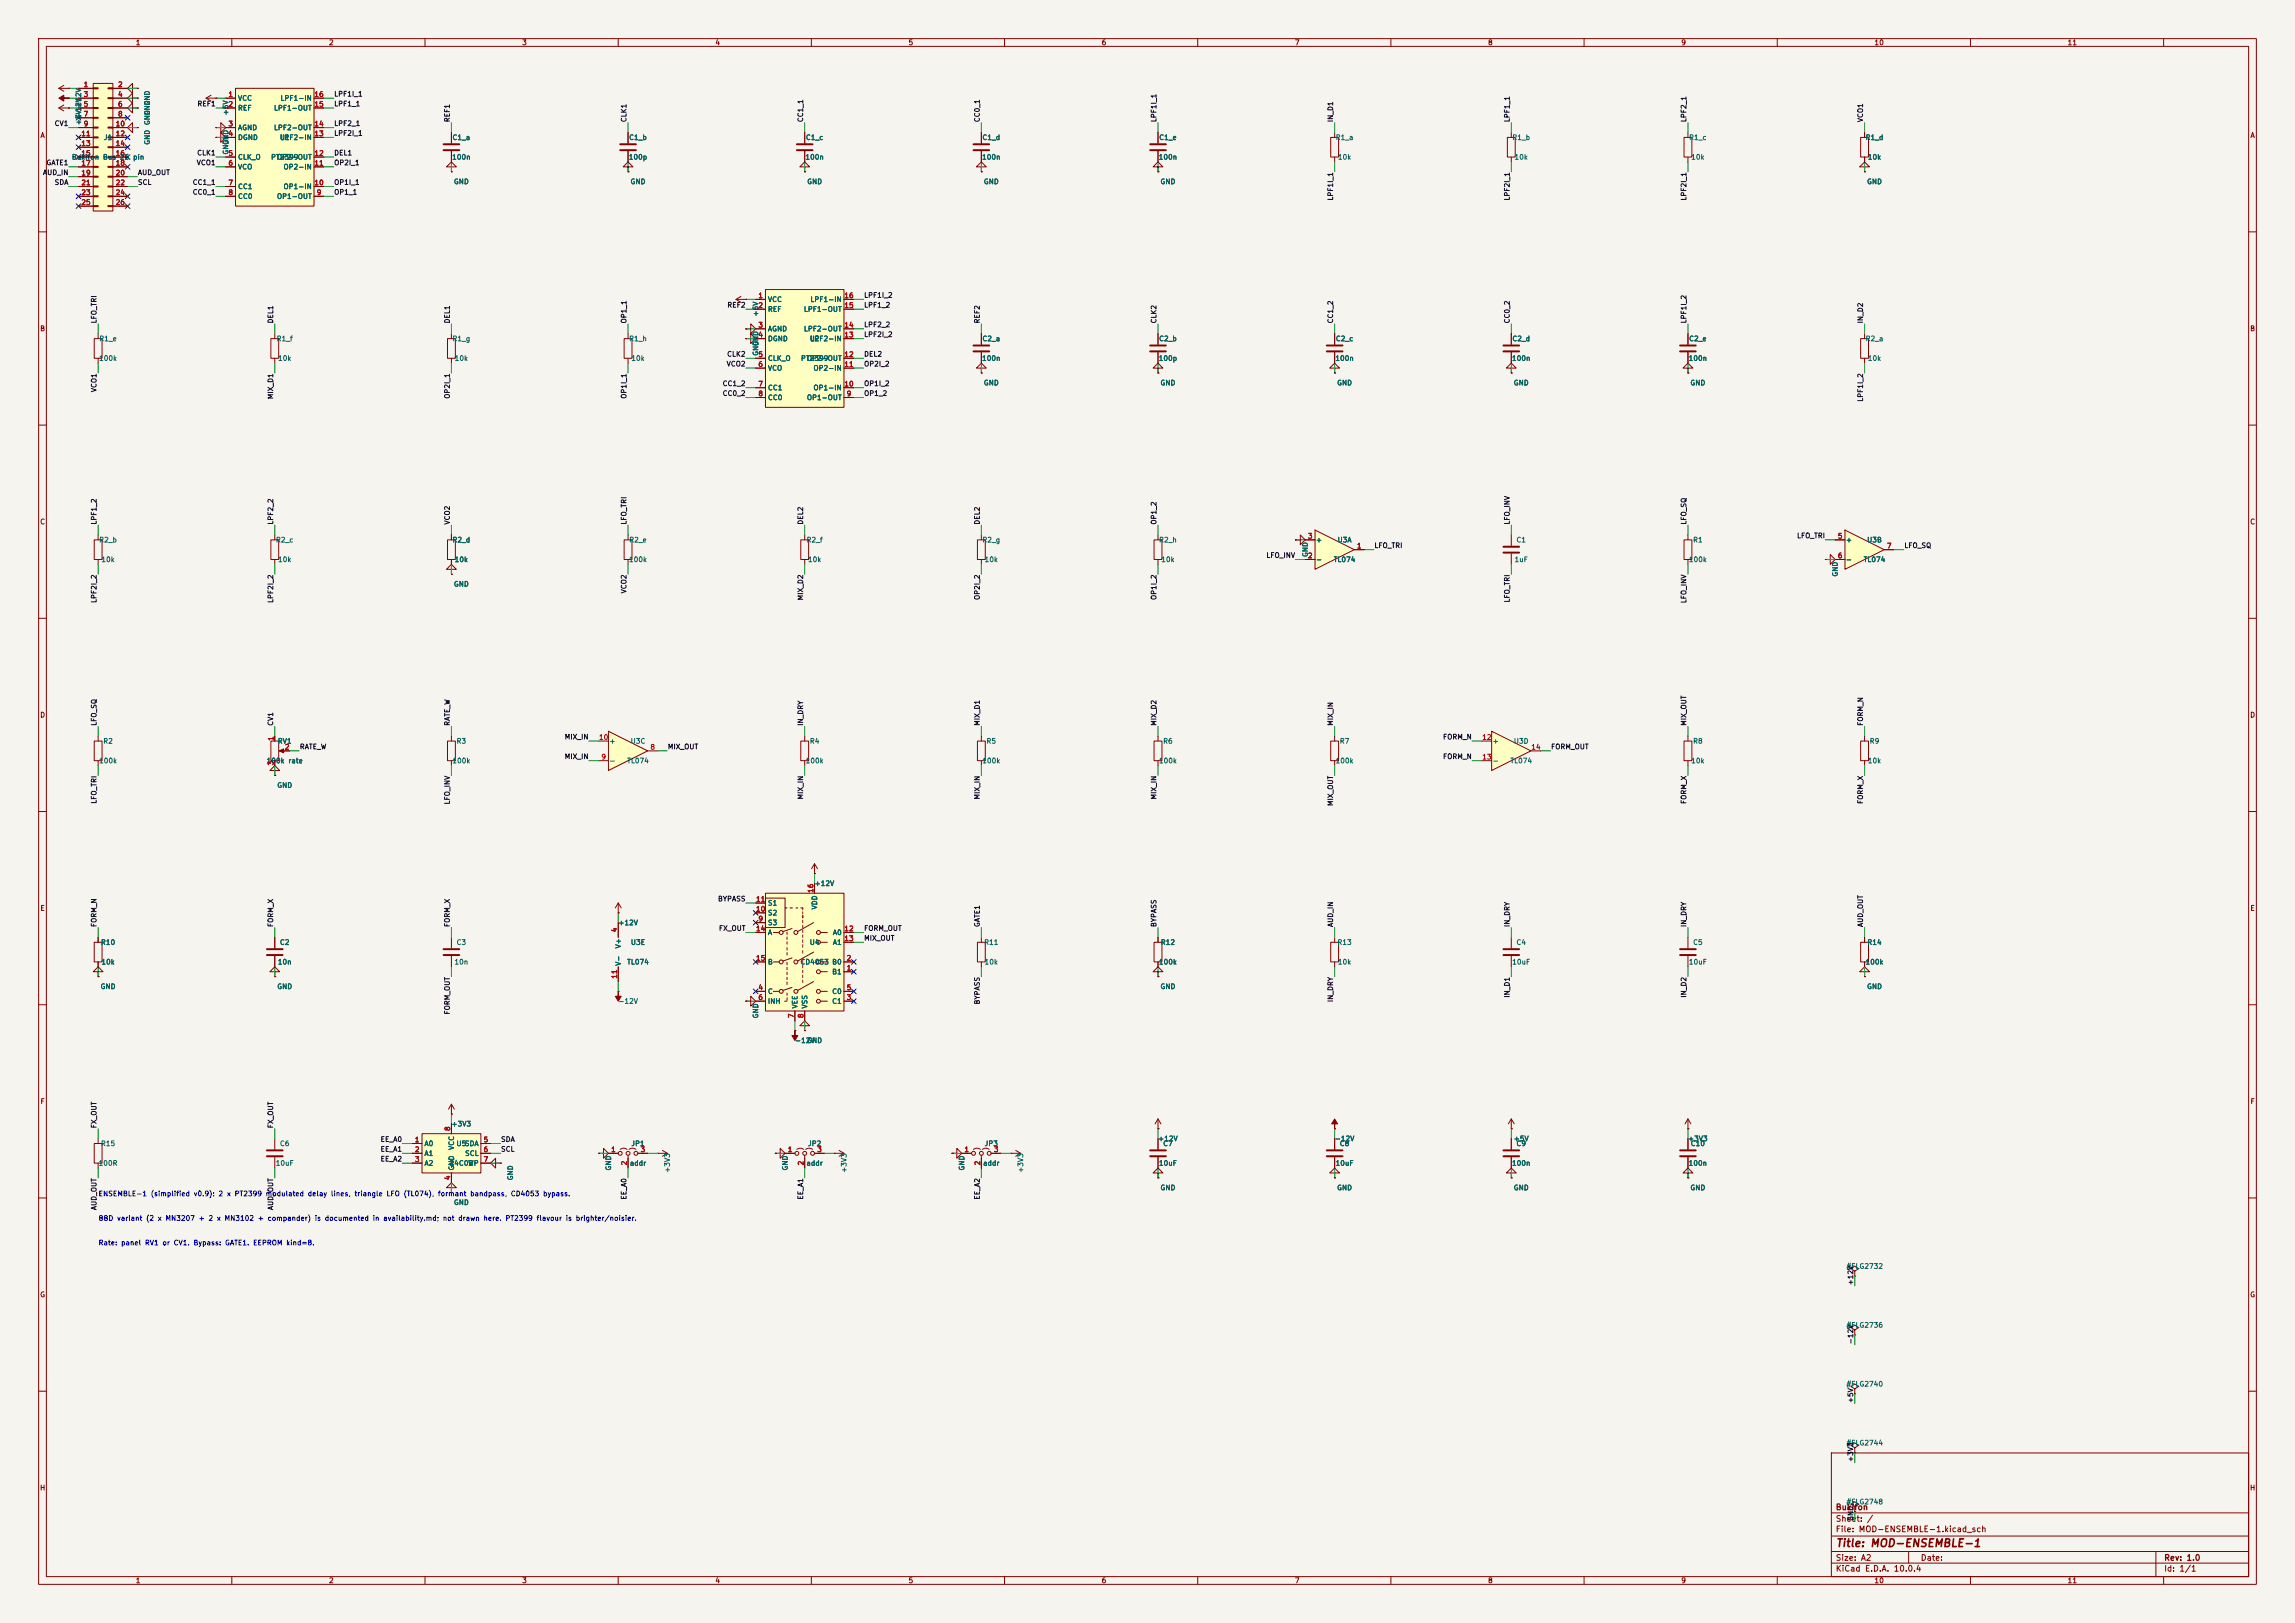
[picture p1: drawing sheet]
<svg xmlns="http://www.w3.org/2000/svg" width="594mm" height="420mm" viewBox="0 0 594 420" stroke-linecap="round" stroke-linejoin="round" font-family="sans-serif">
<defs><g id="words">
<text font-size="2" fill="#840000" x="475" y="400.8">Title: MOD-ENSEMBLE-1</text>
<g font-size="1.5" fill="#840000">
<text x="475" y="394.1">Sheet: /</text>
<text x="475" y="391.1">Bukifon</text>
<text x="475" y="396.8">File: MOD-ENSEMBLE-1.kicad_sch</text>
<text x="475" y="407">KiCad E.D.A. 10.0.4</text>
<text x="475" y="404.2">Size: A2</text>
<text x="497" y="404.2">Date:</text>
<text x="560" y="404.2">Rev: 1.0</text>
<text x="560" y="407">Id: 1/1</text>
</g>
<g font-size="1.3" fill="#840000">
<text x="35" y="12">1</text>
<text x="85" y="12">2</text>
<text x="135" y="12">3</text>
<text x="185" y="12">4</text>
<text x="235" y="12">5</text>
<text x="285" y="12">6</text>
<text x="335" y="12">7</text>
<text x="385" y="12">8</text>
<text x="435" y="12">9</text>
<text x="485" y="12">10</text>
<text x="535" y="12">11</text>
<text x="10.3" y="36">A</text>
<text x="582.3" y="36">A</text>
<text x="10.3" y="86">B</text>
<text x="582.3" y="86">B</text>
<text x="10.3" y="136">C</text>
<text x="582.3" y="136">C</text>
<text x="10.3" y="186">D</text>
<text x="582.3" y="186">D</text>
<text x="10.3" y="236">E</text>
<text x="582.3" y="236">E</text>
<text x="10.3" y="286">F</text>
<text x="582.3" y="286">F</text>
<text x="10.3" y="336">G</text>
<text x="582.3" y="336">G</text>
<text x="10.2" y="386">H</text>
<text x="582.2" y="386">H</text>
<text x="35" y="410">1</text>
<text x="85" y="410">2</text>
<text x="135" y="410">3</text>
<text x="185" y="410">4</text>
<text x="235" y="410">5</text>
<text x="285" y="410">6</text>
<text x="335" y="410">7</text>
<text x="385" y="410">8</text>
<text x="435" y="410">9</text>
<text x="485" y="410">10</text>
<text x="535" y="410">11</text>
</g>
<g font-size="1.3" fill="#a90000">
<text x="21.5" y="22.8">1</text>
<text x="30.4" y="22.8">2</text>
<text x="21.5" y="25.4">3</text>
<text x="21.5" y="27.9">5</text>
<text x="30.4" y="25.4">4</text>
<text x="30.4" y="27.9">6</text>
<text x="59" y="25.4">1</text>
<text x="59" y="27.9">2</text>
<text x="81.2" y="27.9">15</text>
<text x="81.2" y="25.4">16</text>
<text x="20.9" y="35.5">11</text>
<text x="21.5" y="30.5">7</text>
<text x="21.5" y="33">9</text>
<text x="29.8" y="33">10</text>
<text x="29.8" y="35.5">12</text>
<text x="30.4" y="30.5">8</text>
<text x="59" y="33">3</text>
<text x="59" y="35.5">4</text>
<text x="81.2" y="35.5">13</text>
<text x="81.2" y="33">14</text>
<text x="20.9" y="38.1">13</text>
<text x="20.9" y="40.6">15</text>
<text x="29.8" y="38.1">14</text>
<text x="29.8" y="40.6">16</text>
<text x="59" y="40.6">5</text>
<text x="81.2" y="40.6">12</text>
<text x="20.9" y="43.2">17</text>
<text x="20.9" y="45.7">19</text>
<text x="29.8" y="43.2">18</text>
<text x="29.8" y="45.7">20</text>
<text x="59" y="43.2">6</text>
<text x="81.2" y="43.2">11</text>
<text x="20.9" y="48.2">21</text>
<text x="20.9" y="50.8">23</text>
<text x="20.9" y="53.3">25</text>
<text x="29.8" y="48.2">22</text>
<text x="29.8" y="50.8">24</text>
<text x="29.8" y="53.3">26</text>
<text x="59" y="48.2">7</text>
<text x="59" y="50.8">8</text>
<text x="81.2" y="48.2">10</text>
<text x="81.8" y="50.8">9</text>
<text x="196.1" y="77.4">1</text>
<text x="218.4" y="77.4">16</text>
<text x="196.1" y="80">2</text>
<text x="218.4" y="80">15</text>
<text x="196.1" y="85.1">3</text>
<text x="196.1" y="87.6">4</text>
<text x="218.4" y="87.6">13</text>
<text x="218.4" y="85.1">14</text>
<text x="196.1" y="92.7">5</text>
<text x="196.1" y="95.2">6</text>
<text x="218.4" y="95.2">11</text>
<text x="218.4" y="92.7">12</text>
<text x="196.1" y="100.3">7</text>
<text x="218.4" y="100.3">10</text>
<text x="196.1" y="102.8">8</text>
<text x="219" y="102.8">9</text>
<text x="338.4" y="139.7">3</text>
<text x="351.1" y="142.2">1</text>
<text x="475.5" y="139.7">5</text>
<text x="488.2" y="142.2">7</text>
<text x="338.4" y="144.8">2</text>
<text x="475.5" y="144.8">6</text>
<text x="71.1" y="191.8" transform="rotate(-90 71.1 191.8)">1</text>
<text x="154.9" y="191.7">10</text>
<text x="383.5" y="191.7">12</text>
<text x="73.6" y="194.3">2</text>
<text x="155.5" y="196.8">9</text>
<text x="168.2" y="194.3">8</text>
<text x="383.5" y="196.8">13</text>
<text x="396.2" y="194.3">14</text>
<text x="71.1" y="198.2" transform="rotate(-90 71.1 198.2)">3</text>
<text x="195.5" y="233.7">11</text>
<text x="210.8" y="231.2" transform="rotate(-90 210.8 231.2)">16</text>
<text x="195.5" y="236.2">10</text>
<text x="196.1" y="238.7">9</text>
<text x="160" y="241.4" transform="rotate(-90 160 241.4)">4</text>
<text x="195.5" y="241.3">14</text>
<text x="218.4" y="241.3">12</text>
<text x="218.4" y="243.8">13</text>
<text x="195.5" y="248.9">15</text>
<text x="219" y="251.4">1</text>
<text x="219" y="248.9">2</text>
<text x="160" y="253.4" transform="rotate(-90 160 253.4)">11</text>
<text x="196.1" y="256.5">4</text>
<text x="219" y="256.5">5</text>
<text x="196.1" y="259.1">6</text>
<text x="205.7" y="263.6" transform="rotate(-90 205.7 263.6)">7</text>
<text x="208.3" y="263.6" transform="rotate(-90 208.3 263.6)">8</text>
<text x="219" y="259.1">3</text>
<text x="116.8" y="292.8" transform="rotate(-90 116.8 292.8)">8</text>
<text x="107.2" y="295.9">1</text>
<text x="107.2" y="298.4">2</text>
<text x="125" y="295.9">5</text>
<text x="125" y="298.4">6</text>
<text x="158" y="298.4">1</text>
<text x="165.7" y="298.4">3</text>
<text x="203.8" y="298.4">1</text>
<text x="211.4" y="298.4">3</text>
<text x="249.5" y="298.4">1</text>
<text x="257.1" y="298.4">3</text>
<text x="107.2" y="301">3</text>
<text x="116.8" y="305.5" transform="rotate(-90 116.8 305.5)">4</text>
<text x="125" y="301">7</text>
<text x="162.5" y="301.7" transform="rotate(-90 162.5 301.7)">2</text>
<text x="208.3" y="301.7" transform="rotate(-90 208.3 301.7)">2</text>
<text x="254" y="301.7" transform="rotate(-90 254 301.7)">2</text>
</g>
<g font-size="1.3" fill="#006464">
<text x="39.1" y="27.4" transform="rotate(-90 39.1 27.4)">GND</text>
<text x="59.4" y="30" transform="rotate(-90 59.4 30)">+5V</text>
<text x="61.5" y="26.4">VCC</text>
<text x="61.5" y="28.9">REF</text>
<text x="70.8" y="28.9">LPF1-OUT</text>
<text x="72.5" y="26.4">LPF1-IN</text>
<text x="21.3" y="32.5" transform="rotate(-90 21.3 32.5)">+5V +12V</text>
<text x="21.3" y="30.6" transform="rotate(-90 21.3 30.6)">-12V</text>
<text x="39.1" y="32.5" transform="rotate(-90 39.1 32.5)">GND</text>
<text x="61.5" y="34">AGND</text>
<text x="70.8" y="34">LPF2-OUT</text>
<text x="18.5" y="41.6">Bukifon Bus 26 pin</text>
<text x="26.7" y="36.5">J1</text>
<text x="39.1" y="37.6" transform="rotate(-90 39.1 37.6)">GND</text>
<text x="59.4" y="37.6" transform="rotate(-90 59.4 37.6)">GND</text>
<text x="61.5" y="36.5">DGND</text>
<text x="61.5" y="41.6">CLK_O</text>
<text x="70" y="41.6">PT2399</text>
<text x="71.6" y="41.6">OP2-OUT</text>
<text x="72.3" y="36.5">U1</text>
<text x="72.5" y="36.5">LPF2-IN</text>
<text x="116.9" y="41.6">100n</text>
<text x="117" y="36.5">C1_a</text>
<text x="162.6" y="41.6">100p</text>
<text x="162.7" y="36.5">C1_b</text>
<text x="208.3" y="41.6">100n</text>
<text x="208.5" y="36.5">C1_c</text>
<text x="254" y="41.6">100n</text>
<text x="254.1" y="36.5">C1_d</text>
<text x="299.8" y="41.6">100n</text>
<text x="299.9" y="36.5">C1_e</text>
<text x="345.6" y="36.5">R1_a</text>
<text x="346.2" y="41.6">10k</text>
<text x="391.3" y="36.5">R1_b</text>
<text x="391.9" y="41.6">10k</text>
<text x="437.1" y="36.5">R1_c</text>
<text x="437.6" y="41.6">10k</text>
<text x="482.7" y="36.5">R1_d</text>
<text x="483.3" y="41.6">10k</text>
<text x="61.5" y="44.2">VCO</text>
<text x="73.3" y="44.2">OP2-IN</text>
<text x="117.3" y="48">GND</text>
<text x="163.1" y="48">GND</text>
<text x="208.8" y="48">GND</text>
<text x="254.5" y="48">GND</text>
<text x="300.2" y="48">GND</text>
<text x="483.1" y="48">GND</text>
<text x="61.5" y="49.2">CC1</text>
<text x="61.5" y="51.8">CC0</text>
<text x="71.6" y="51.8">OP1-OUT</text>
<text x="73.3" y="49.2">OP1-IN</text>
<text x="196.6" y="82" transform="rotate(-90 196.6 82)">+5V</text>
<text x="198.6" y="78.4">VCC</text>
<text x="198.6" y="81">REF</text>
<text x="207.9" y="81">LPF1-OUT</text>
<text x="209.6" y="78.4">LPF1-IN</text>
<text x="25.6" y="88.6">R1_e</text>
<text x="71.5" y="88.6">R1_f</text>
<text x="117" y="88.6">R1_g</text>
<text x="162.7" y="88.6">R1_h</text>
<text x="198.6" y="86.1">AGND</text>
<text x="198.6" y="88.6">DGND</text>
<text x="207.9" y="86.1">LPF2-OUT</text>
<text x="209.4" y="88.6">U2</text>
<text x="209.6" y="88.6">LPF2-IN</text>
<text x="254.1" y="88.6">C2_a</text>
<text x="299.9" y="88.6">C2_b</text>
<text x="345.6" y="88.6">C2_c</text>
<text x="391.3" y="88.6">C2_d</text>
<text x="437.1" y="88.6">C2_e</text>
<text x="482.7" y="88.6">R2_a</text>
<text x="25.5" y="93.7">100k</text>
<text x="71.8" y="93.7">10k</text>
<text x="117.6" y="93.7">10k</text>
<text x="163.3" y="93.7">10k</text>
<text x="196.6" y="92.2" transform="rotate(-90 196.6 92.2)">GND</text>
<text x="198.6" y="93.7">CLK_O</text>
<text x="207.2" y="93.7">PT2399</text>
<text x="208.7" y="93.7">OP2-OUT</text>
<text x="254" y="93.7">100n</text>
<text x="299.8" y="93.7">100p</text>
<text x="345.5" y="93.7">100n</text>
<text x="391.2" y="93.7">100n</text>
<text x="436.9" y="93.7">100n</text>
<text x="483.3" y="93.7">10k</text>
<text x="198.6" y="96.2">VCO</text>
<text x="198.6" y="101.3">CC1</text>
<text x="210.4" y="101.3">OP1-IN</text>
<text x="210.4" y="96.2">OP2-IN</text>
<text x="254.5" y="100">GND</text>
<text x="300.2" y="100">GND</text>
<text x="345.9" y="100">GND</text>
<text x="391.7" y="100">GND</text>
<text x="437.4" y="100">GND</text>
<text x="198.6" y="103.8">CC0</text>
<text x="208.7" y="103.8">OP1-OUT</text>
<text x="25.5" y="140.7">R2_b</text>
<text x="71.3" y="140.7">R2_c</text>
<text x="117" y="140.7">R2_d</text>
<text x="162.7" y="140.7">R2_e</text>
<text x="208.6" y="140.7">R2_f</text>
<text x="254.1" y="140.7">R2_g</text>
<text x="299.9" y="140.7">R2_h</text>
<text x="340.5" y="140.7">+</text>
<text x="346.1" y="140.7">U3A</text>
<text x="392.4" y="140.7">C1</text>
<text x="438.1" y="140.7">R1</text>
<text x="477.6" y="140.7">+</text>
<text x="483.1" y="140.7">U3B</text>
<text x="26.1" y="145.8">10k</text>
<text x="71.8" y="145.8">10k</text>
<text x="117.6" y="145.8">10k</text>
<text x="162.7" y="145.8">100k</text>
<text x="209" y="145.8">10k</text>
<text x="254.7" y="145.8">10k</text>
<text x="300.4" y="145.8">10k</text>
<text x="338.8" y="144.3" transform="rotate(-90 338.8 144.3)">GND</text>
<text x="340.5" y="145.8">-</text>
<text x="345.1" y="145.8">TL074</text>
<text x="391.9" y="145.8">1uF</text>
<text x="437" y="145.8">100k</text>
<text x="476" y="149.4" transform="rotate(-90 476 149.4)">GND</text>
<text x="477.6" y="145.8">-</text>
<text x="482.2" y="145.8">TL074</text>
<text x="117.3" y="152.1">GND</text>
<text x="25.5" y="197.8">100k</text>
<text x="26.6" y="192.7">R2</text>
<text x="68.9" y="197.8">100k rate</text>
<text x="71.8" y="192.7">RV1</text>
<text x="117" y="197.8">100k</text>
<text x="118" y="192.7">R3</text>
<text x="157.6" y="197.8">-</text>
<text x="157.6" y="192.7">+</text>
<text x="162.2" y="197.8">TL074</text>
<text x="163.1" y="192.7">U3C</text>
<text x="208.4" y="197.8">100k</text>
<text x="209.5" y="192.7">R4</text>
<text x="254.1" y="197.8">100k</text>
<text x="255.2" y="192.7">R5</text>
<text x="299.8" y="197.8">100k</text>
<text x="300.9" y="192.7">R6</text>
<text x="345.6" y="197.8">100k</text>
<text x="346.6" y="192.7">R7</text>
<text x="386.2" y="192.7">+</text>
<text x="386.2" y="197.8">-</text>
<text x="390.8" y="197.8">TL074</text>
<text x="391.7" y="192.7">U3D</text>
<text x="437.6" y="197.8">10k</text>
<text x="438.1" y="192.7">R8</text>
<text x="483.3" y="197.8">10k</text>
<text x="483.8" y="192.7">R9</text>
<text x="71.6" y="204.2">GND</text>
<text x="210.7" y="229.6">+12V</text>
<text x="159.9" y="239.7">+12V</text>
<text x="198.6" y="239.7">S3</text>
<text x="198.6" y="237.2">S2</text>
<text x="198.6" y="234.7">S1</text>
<text x="211.8" y="235.5" transform="rotate(-90 211.8 235.5)">VDD</text>
<text x="26" y="244.8">R10</text>
<text x="72.3" y="244.8">C2</text>
<text x="118" y="244.8">C3</text>
<text x="161" y="245.6" transform="rotate(-90 161 245.6)">V+</text>
<text x="163.2" y="244.8">U3E</text>
<text x="198.6" y="242.3">A</text>
<text x="209.4" y="244.8">U4</text>
<text x="215.4" y="242.3">A0</text>
<text x="215.4" y="244.8">A1</text>
<text x="254.6" y="244.8">R11</text>
<text x="300.3" y="244.8">R12</text>
<text x="346" y="244.8">R13</text>
<text x="392.4" y="244.8">C4</text>
<text x="438.1" y="244.8">C5</text>
<text x="483.2" y="244.8">R14</text>
<text x="26.1" y="249.9">10k</text>
<text x="71.8" y="249.9">10n</text>
<text x="117.5" y="249.9">10n</text>
<text x="161" y="250.1" transform="rotate(-90 161 250.1)">V-</text>
<text x="162.2" y="249.9">TL074</text>
<text x="198.6" y="249.9">B</text>
<text x="207" y="249.9">CD4053 B0</text>
<text x="254.7" y="249.9">10k</text>
<text x="299.8" y="249.9">100k</text>
<text x="346.2" y="249.9">10k</text>
<text x="391.3" y="249.9">10uF</text>
<text x="437" y="249.9">10uF</text>
<text x="482.7" y="249.9">100k</text>
<text x="25.9" y="256.2">GND</text>
<text x="71.6" y="256.2">GND</text>
<text x="198.6" y="257.5">C</text>
<text x="215.2" y="252.4">B1</text>
<text x="215.2" y="257.5">C0</text>
<text x="300.2" y="256.2">GND</text>
<text x="483.1" y="256.2">GND</text>
<text x="159.9" y="260.1">-12V</text>
<text x="196.6" y="263.7" transform="rotate(-90 196.6 263.7)">GND</text>
<text x="198.6" y="260.1">INH</text>
<text x="206.7" y="261.1" transform="rotate(-90 206.7 261.1)">VEE</text>
<text x="209.3" y="261.1" transform="rotate(-90 209.3 261.1)">VSS</text>
<text x="215.2" y="260.1">C1</text>
<text x="205.6" y="270.2">-12V</text>
<text x="208.8" y="270.2">GND</text>
<text x="116.7" y="291.8">+3V3</text>
<text x="26" y="296.9">R15</text>
<text x="72.3" y="296.9">C6</text>
<text x="109.7" y="296.9">A0</text>
<text x="109.7" y="299.4">A1</text>
<text x="117.8" y="297.7" transform="rotate(-90 117.8 297.7)">VCC</text>
<text x="118" y="296.9">U5SDA</text>
<text x="120.2" y="299.4">SCL</text>
<text x="163.3" y="296.9">JP1</text>
<text x="209" y="296.9">JP2</text>
<text x="254.7" y="296.9">JP3</text>
<text x="299.6" y="295.6">+12V</text>
<text x="300.9" y="296.9">C7</text>
<text x="345.3" y="295.6">-12V</text>
<text x="346.6" y="296.9">C8</text>
<text x="391.7" y="295.6">+5V</text>
<text x="392.4" y="296.9">C9</text>
<text x="436.8" y="295.6">+3V3</text>
<text x="437.5" y="296.9">C10</text>
<text x="25.4" y="302">100R</text>
<text x="71.2" y="302">10uF</text>
<text x="109.7" y="302">A2</text>
<text x="116.2" y="302">24C02</text>
<text x="117.8" y="303" transform="rotate(-90 117.8 303)">GND</text>
<text x="121" y="302">WP</text>
<text x="133.1" y="305.6" transform="rotate(-90 133.1 305.6)">GND</text>
<text x="158.5" y="303" transform="rotate(-90 158.5 303)">GND</text>
<text x="162.9" y="302">addr</text>
<text x="173.7" y="303.6" transform="rotate(-90 173.7 303.6)">+3V3</text>
<text x="204.2" y="303" transform="rotate(-90 204.2 303)">GND</text>
<text x="208.6" y="302">addr</text>
<text x="219.4" y="303.6" transform="rotate(-90 219.4 303.6)">+3V3</text>
<text x="249.9" y="303" transform="rotate(-90 249.9 303)">GND</text>
<text x="254.3" y="302">addr</text>
<text x="265.1" y="303.6" transform="rotate(-90 265.1 303.6)">+3V3</text>
<text x="299.8" y="302">10uF</text>
<text x="345.6" y="302">10uF</text>
<text x="391.2" y="302">100n</text>
<text x="436.9" y="302">100n</text>
<text x="300.2" y="308.3">GND</text>
<text x="345.9" y="308.3">GND</text>
<text x="391.7" y="308.3">GND</text>
<text x="437.4" y="308.3">GND</text>
<text x="117.3" y="312.1">GND</text>
<text x="477.8" y="328.6">#FLG2732</text>
<text x="477.8" y="343.9">#FLG2736</text>
<text x="477.8" y="359.1">#FLG2740</text>
<text x="477.8" y="374.4">#FLG2744</text>
<text x="477.8" y="389.6">#FLG2748</text>
</g>
<g font-size="1.3" fill="#0f0f0f">
<text x="51" y="27.8">REF1</text>
<text x="86.4" y="25.3">LPF1I_1</text>
<text x="86.4" y="27.8">LPF1_1</text>
<text x="14" y="32.9">CV1</text>
<text x="86.4" y="32.9">LPF2_1</text>
<text x="86.4" y="35.4">LPF2I_1</text>
<text x="116.7" y="31.8" transform="rotate(-90 116.7 31.8)">REF1</text>
<text x="162.4" y="31.8" transform="rotate(-90 162.4 31.8)">CLK1</text>
<text x="208.2" y="31.8" transform="rotate(-90 208.2 31.8)">CC1_1</text>
<text x="253.9" y="31.8" transform="rotate(-90 253.9 31.8)">CC0_1</text>
<text x="299.6" y="31.8" transform="rotate(-90 299.6 31.8)">LPF1I_1</text>
<text x="345.3" y="31.8" transform="rotate(-90 345.3 31.8)">IN_D1</text>
<text x="391" y="31.8" transform="rotate(-90 391 31.8)">LPF1_1</text>
<text x="436.8" y="31.8" transform="rotate(-90 436.8 31.8)">LPF2_1</text>
<text x="482.5" y="31.8" transform="rotate(-90 482.5 31.8)">VCO1</text>
<text x="50.9" y="40.5">CLK1</text>
<text x="86.4" y="40.5">DEL1</text>
<text x="11" y="45.6">AUD_IN</text>
<text x="11.9" y="43.1">GATE1</text>
<text x="35.6" y="45.6">AUD_OUT</text>
<text x="50.8" y="43.1">VCO1</text>
<text x="86.4" y="43.1">OP2I_1</text>
<text x="14" y="48.1">SDA</text>
<text x="35.6" y="48.1">SCL</text>
<text x="49.8" y="50.7">CC0_1</text>
<text x="49.8" y="48.1">CC1_1</text>
<text x="86.4" y="48.1">OP1I_1</text>
<text x="86.4" y="50.7">OP1_1</text>
<text x="345.3" y="52" transform="rotate(-90 345.3 52)">LPF1I_1</text>
<text x="391" y="52" transform="rotate(-90 391 52)">LPF2I_1</text>
<text x="436.8" y="52" transform="rotate(-90 436.8 52)">LPF2I_1</text>
<text x="223.5" y="77.3">LPF1I_2</text>
<text x="25.3" y="83.8" transform="rotate(-90 25.3 83.8)">LFO_TRI</text>
<text x="71" y="83.8" transform="rotate(-90 71 83.8)">DEL1</text>
<text x="116.7" y="83.8" transform="rotate(-90 116.7 83.8)">DEL1</text>
<text x="162.4" y="83.8" transform="rotate(-90 162.4 83.8)">OP1_1</text>
<text x="188.1" y="79.9">REF2</text>
<text x="223.5" y="79.9">LPF1_2</text>
<text x="253.9" y="83.8" transform="rotate(-90 253.9 83.8)">REF2</text>
<text x="299.6" y="83.8" transform="rotate(-90 299.6 83.8)">CLK2</text>
<text x="345.3" y="83.8" transform="rotate(-90 345.3 83.8)">CC1_2</text>
<text x="391" y="83.8" transform="rotate(-90 391 83.8)">CC0_2</text>
<text x="436.8" y="83.8" transform="rotate(-90 436.8 83.8)">LPF1I_2</text>
<text x="482.5" y="83.8" transform="rotate(-90 482.5 83.8)">IN_D2</text>
<text x="223.5" y="87.5">LPF2I_2</text>
<text x="223.5" y="85">LPF2_2</text>
<text x="187.9" y="95.1">VCO2</text>
<text x="188.1" y="92.6">CLK2</text>
<text x="223.5" y="92.6">DEL2</text>
<text x="223.5" y="95.1">OP2I_2</text>
<text x="25.3" y="101.6" transform="rotate(-90 25.3 101.6)">VCO1</text>
<text x="186.9" y="100.2">CC1_2</text>
<text x="223.5" y="100.2">OP1I_2</text>
<text x="71" y="103.4" transform="rotate(-90 71 103.4)">MIX_D1</text>
<text x="116.7" y="103.3" transform="rotate(-90 116.7 103.3)">OP2I_1</text>
<text x="162.4" y="103.3" transform="rotate(-90 162.4 103.3)">OP1I_1</text>
<text x="186.9" y="102.7">CC0_2</text>
<text x="223.5" y="102.7">OP1_2</text>
<text x="482.5" y="104.1" transform="rotate(-90 482.5 104.1)">LPF1I_2</text>
<text x="25.3" y="135.9" transform="rotate(-90 25.3 135.9)">LPF1_2</text>
<text x="71" y="135.9" transform="rotate(-90 71 135.9)">LPF2_2</text>
<text x="116.7" y="135.9" transform="rotate(-90 116.7 135.9)">VCO2</text>
<text x="162.4" y="135.9" transform="rotate(-90 162.4 135.9)">LFO_TRI</text>
<text x="208.2" y="135.9" transform="rotate(-90 208.2 135.9)">DEL2</text>
<text x="253.9" y="135.9" transform="rotate(-90 253.9 135.9)">DEL2</text>
<text x="299.6" y="135.9" transform="rotate(-90 299.6 135.9)">OP1_2</text>
<text x="391" y="135.9" transform="rotate(-90 391 135.9)">LFO_INV</text>
<text x="436.8" y="135.9" transform="rotate(-90 436.8 135.9)">LFO_SQ</text>
<text x="355.6" y="142.1">LFO_TRI</text>
<text x="465" y="139.6">LFO_TRI</text>
<text x="492.8" y="142.1">LFO_SQ</text>
<text x="327.6" y="144.7">LFO_INV</text>
<text x="162.4" y="153.7" transform="rotate(-90 162.4 153.7)">VCO2</text>
<text x="208.2" y="155.5" transform="rotate(-90 208.2 155.5)">MIX_D2</text>
<text x="253.9" y="155.4" transform="rotate(-90 253.9 155.4)">OP2I_2</text>
<text x="299.6" y="155.4" transform="rotate(-90 299.6 155.4)">OP1I_2</text>
<text x="25.3" y="156.2" transform="rotate(-90 25.3 156.2)">LPF2I_2</text>
<text x="71" y="156.2" transform="rotate(-90 71 156.2)">LPF2I_2</text>
<text x="391" y="156.1" transform="rotate(-90 391 156.1)">LFO_TRI</text>
<text x="436.8" y="156.2" transform="rotate(-90 436.8 156.2)">LFO_INV</text>
<text x="25.3" y="188" transform="rotate(-90 25.3 188)">LFO_SQ</text>
<text x="71" y="188" transform="rotate(-90 71 188)">CV1</text>
<text x="116.7" y="188" transform="rotate(-90 116.7 188)">RATE_W</text>
<text x="146" y="191.6">MIX_IN</text>
<text x="208.2" y="188" transform="rotate(-90 208.2 188)">IN_DRY</text>
<text x="253.9" y="188" transform="rotate(-90 253.9 188)">MIX_D1</text>
<text x="299.6" y="188" transform="rotate(-90 299.6 188)">MIX_D2</text>
<text x="345.3" y="188" transform="rotate(-90 345.3 188)">MIX_IN</text>
<text x="373.4" y="191.6">FORM_N</text>
<text x="436.8" y="188" transform="rotate(-90 436.8 188)">MIX_OUT</text>
<text x="482.5" y="188" transform="rotate(-90 482.5 188)">FORM_N</text>
<text x="77.5" y="194.2">RATE_W</text>
<text x="146" y="196.7">MIX_IN</text>
<text x="172.7" y="194.2">MIX_OUT</text>
<text x="373.4" y="196.7">FORM_N</text>
<text x="401.3" y="194.2">FORM_OUT</text>
<text x="25.3" y="208.1" transform="rotate(-90 25.3 208.1)">LFO_TRI</text>
<text x="116.7" y="208.3" transform="rotate(-90 116.7 208.3)">LFO_INV</text>
<text x="208.2" y="207" transform="rotate(-90 208.2 207)">MIX_IN</text>
<text x="253.9" y="207" transform="rotate(-90 253.9 207)">MIX_IN</text>
<text x="299.6" y="207" transform="rotate(-90 299.6 207)">MIX_IN</text>
<text x="345.3" y="208.7" transform="rotate(-90 345.3 208.7)">MIX_OUT</text>
<text x="436.8" y="208.2" transform="rotate(-90 436.8 208.2)">FORM_X</text>
<text x="482.5" y="208.2" transform="rotate(-90 482.5 208.2)">FORM_X</text>
<text x="185.7" y="233.6">BYPASS</text>
<text x="25.3" y="240" transform="rotate(-90 25.3 240)">FORM_N</text>
<text x="71" y="240" transform="rotate(-90 71 240)">FORM_X</text>
<text x="116.7" y="240" transform="rotate(-90 116.7 240)">FORM_X</text>
<text x="185.9" y="241.2">FX_OUT</text>
<text x="223.5" y="241.2">FORM_OUT</text>
<text x="223.5" y="243.7">MIX_OUT</text>
<text x="253.9" y="240" transform="rotate(-90 253.9 240)">GATE1</text>
<text x="299.6" y="240" transform="rotate(-90 299.6 240)">BYPASS</text>
<text x="345.3" y="240" transform="rotate(-90 345.3 240)">AUD_IN</text>
<text x="391" y="240" transform="rotate(-90 391 240)">IN_DRY</text>
<text x="436.8" y="240" transform="rotate(-90 436.8 240)">IN_DRY</text>
<text x="482.5" y="240" transform="rotate(-90 482.5 240)">AUD_OUT</text>
<text x="116.7" y="262.7" transform="rotate(-90 116.7 262.7)">FORM_OUT</text>
<text x="253.9" y="260.1" transform="rotate(-90 253.9 260.1)">BYPASS</text>
<text x="345.3" y="259.5" transform="rotate(-90 345.3 259.5)">IN_DRY</text>
<text x="391" y="258.3" transform="rotate(-90 391 258.3)">IN_D1</text>
<text x="436.8" y="258.3" transform="rotate(-90 436.8 258.3)">IN_D2</text>
<text x="25.3" y="292.1" transform="rotate(-90 25.3 292.1)">FX_OUT</text>
<text x="71" y="292.1" transform="rotate(-90 71 292.1)">FX_OUT</text>
<text x="98.4" y="295.8">EE_A0</text>
<text x="98.4" y="298.3">EE_A1</text>
<text x="129.5" y="295.8">SDA</text>
<text x="129.5" y="298.3">SCL</text>
<text x="98.4" y="300.9">EE_A2</text>
<text x="162.4" y="310.6" transform="rotate(-90 162.4 310.6)">EE_A0</text>
<text x="208.2" y="310.6" transform="rotate(-90 208.2 310.6)">EE_A1</text>
<text x="253.9" y="310.6" transform="rotate(-90 253.9 310.6)">EE_A2</text>
<text x="25.3" y="313.3" transform="rotate(-90 25.3 313.3)">AUD_OUT</text>
<text x="71" y="313.3" transform="rotate(-90 71 313.3)">AUD_OUT</text>
<text x="479.9" y="332.7" transform="rotate(-90 479.9 332.7)">+12V</text>
<text x="479.9" y="348" transform="rotate(-90 479.9 348)">-12V</text>
<text x="479.9" y="363.2" transform="rotate(-90 479.9 363.2)">+5V</text>
<text x="479.9" y="378.5" transform="rotate(-90 479.9 378.5)">+3V3</text>
<text x="479.9" y="393.7" transform="rotate(-90 479.9 393.7)">GND</text>
</g>
<g font-size="1.3" fill="#0000c2">
<text x="25.4" y="309.9">ENSEMBLE-1 (simplified v0.9): 2 x PT2399 modulated delay lines, triangle LFO (TL074), formant bandpass, CD4053 bypass.</text>
<text x="25.4" y="316.2">BBD variant (2 x MN3207 + 2 x MN3102 + compander) is documented in availability.md; not drawn here. PT2399 flavour is brighter/noisier.</text>
<text x="25.4" y="322.6">Rate: panel RV1 or CV1. Bypass: GATE1. EEPROM kind=8.</text>
</g>
</g></defs>
<path d="M0 0h594v420h-594z" fill="#f5f4ef" stroke="#f5f4ef" stroke-width=".26"/>
<g fill="none" stroke="#840000" stroke-width=".26">
<path d="M10 10h574v400h-574zM12 12h570v396h-570zM60 10v2M110 10v2M160 10v2M210 10v2M260 10v2M310 10v2M360 10v2M410 10v2M460 10v2M510 10v2"/>
<path d="M560 10v2M34.3 22.9v-1.3l-1.3 1.3 1.3 1.2v-1.2h1.3M35.6 22.9h.1M10 60h2M582 60h2M10 110h2M582 110h2M391.2 138.4v2.8M391.2 143.3v2.8M10 160h2M582 160h2M10 210h2"/>
<path d="M582 210h2M10 260h2M208.3 265.4h1.2l-1.2-1.2-1.3 1.2h1.3v1.3M208.3 266.7h.1M582 260h2M436.9 294.6v2.8M436.9 299.5v2.8M10 310h2M582 310h2M10 360h2M474 376h108v32h-108zM582 360h2"/>
<path d="M474 397.5h108M474 391.5h108M60 408v2M110 408v2M160 408v2M210 408v2M260 408v2M310 408v2M360 408v2M410 408v2M460 408v2M474 404.5h108"/>
<path d="M474 401.5h108M494 401.5v3M510 408v2M558 401.5v6.5M560 408v2"/>
</g>
<path d="M389.1 141.5h4.1M389.1 143h4.1M434.8 297.7h4.1M434.8 299.2h4.1" fill="none" stroke="#840000" stroke-width=".51"/>
<path d="M24.1 21.6h5.1v33h-5.1z" fill="#ffffc2"/>
<g fill="none" stroke="#840000" stroke-width=".26">
<path d="M20.3 22.9h3.8M20.3 25.4h3.8M20.3 27.9h3.8M20.3 30.5h3.8M20.3 33h3.8M20.3 35.6h3.8M20.3 38.1h3.8M24.1 21.6h5.1v33h-5.1zM24.1 22.7h1.3v.3h-1.3zM24.1 25.3h1.3v.2h-1.3zM24.1 27.8h1.3v.3h-1.3zM24.1 30.4h1.3v.2h-1.3z"/>
<path d="M24.1 32.9h1.3v.2h-1.3zM24.1 35.4h1.3v.3h-1.3zM24.1 38h1.3v.2h-1.3zM27.9 22.7h1.3v.3h-1.3zM27.9 25.3h1.3v.2h-1.3zM27.9 27.8h1.3v.3h-1.3zM27.9 30.4h1.3v.2h-1.3zM27.9 32.9h1.3v.2h-1.3zM27.9 35.4h1.3v.3h-1.3zM27.9 38h1.3v.2h-1.3zM29.2 22.9h3.8M29.2 25.4h3.8"/>
<path d="M29.2 27.9h3.8M29.2 30.5h3.8M29.2 33h3.8M29.2 35.6h3.8M29.2 38.1h3.8M20.3 40.6h3.8M20.3 43.2h3.8M20.3 45.7h3.8M20.3 48.3h3.8M20.3 50.8h3.8M20.3 53.3h3.8M24.1 40.5h1.3v.3h-1.3z"/>
<path d="M24.1 43.1h1.3v.2h-1.3zM24.1 45.6h1.3v.2h-1.3zM24.1 48.1h1.3v.3h-1.3zM24.1 50.7h1.3v.2h-1.3zM24.1 53.2h1.3v.3h-1.3zM27.9 40.5h1.3v.3h-1.3zM27.9 43.1h1.3v.2h-1.3zM27.9 45.6h1.3v.2h-1.3zM27.9 48.1h1.3v.3h-1.3zM27.9 50.7h1.3v.2h-1.3zM27.9 53.2h1.3v.3h-1.3zM29.2 40.6h3.8"/>
<path d="M29.2 43.2h3.8M29.2 45.7h3.8M29.2 48.3h3.8M29.2 50.8h3.8M29.2 53.3h3.8M193 259.1h1.3v-1.3l1.3 1.3-1.3 1.3v-1.3M193 259.1h.1M203.2 298.5h2.5M206.2 297.4a1.44 1.44 0 0 1 1.8 0M208.3 299v3.3M208.5 297.4a1.44 1.44 0 0 1 1.8 0M210.8 298.5h2.6"/>
<path d="M215.9 298.5h.1M215.9 298.5h2.5M217.2 297.7l1.2 .8M218.4 298.5l-1.2 .7"/>
<circle cx="206.2" cy="298.5" r=".51"/>
<circle cx="208.3" cy="298.5" r=".51"/>
<circle cx="210.3" cy="298.5" r=".51"/>
</g>
<path d="M157.5 189.2l10.1 5.1-10.1 5.1z" fill="#ffffc2"/>
<g fill="none" stroke="#840000" stroke-width=".26">
<path d="M70.1 139.7h2v5.1h-2zM71.1 138.4v1.3M115.8 139.7h2.1v5.1h-2.1zM116.8 138.4v1.3M71.1 144.8v1.3M116.8 147.3h1.3l-1.3-1.2-1.2 1.2h1.2v1.3M116.8 148.6h.1M116.8 144.8v1.3M154.9 196.9h2.6M154.9 191.8h2.6M157.5 189.2l10.1 5.1-10.1 5.1zM167.6 194.3h2.6"/>
<path d="M298.7 243.8h2v5.1h-2zM299.7 251.5h1.3l-1.3-1.3-1.3 1.3h1.3v1.2M299.7 252.7h.1M299.7 242.6v1.2M299.7 248.9v1.3M248.9 298.5h2.6M252 297.4a1.44 1.44 0 0 1 1.7 0M254 299v3.3M254.3 297.4a1.44 1.44 0 0 1 1.7 0M256.5 298.5h2.6M261.6 298.5h.1M261.6 298.5h2.6"/>
<path d="M262.9 297.7l1.3 .8M264.2 298.5l-1.3 .7M299.7 294.6v2.8M299.7 299.5v2.8M299.7 303.5h1.3l-1.3-1.2-1.3 1.2h1.3v1.3M299.7 304.8h.1"/>
<circle cx="252" cy="298.5" r=".51"/>
<circle cx="254" cy="298.5" r=".51"/>
<circle cx="256" cy="298.5" r=".51"/>
</g>
<path d="M297.7 297.7h4.1M297.7 299.2h4.1" fill="none" stroke="#840000" stroke-width=".51"/>
<path d="M198.1 231.1h20.3v30.5h-20.3z" fill="#ffffc2"/>
<g fill="none" stroke="#840000" stroke-width=".26">
<path d="M34.3 33v-1.2l-1.3 1.2 1.3 1.3v-1.3h1.3M34.3 27.9v-1.2l-1.3 1.2 1.3 1.3v-1.3h1.3M34.3 25.4v-1.3l-1.3 1.3 1.3 1.3v-1.3h1.3M35.6 33h.1M35.6 27.9h.1M35.6 25.4h.1M195.6 238.8h2.5M195.6 236.2h2.5M195.6 233.7h2.5M198.1 231.1h20.3v30.5h-20.3zM198.1 232.4h5.1v7.6h-5.1zM203.2 235h.5"/>
<path d="M204.5 235h.6M206 235h.5M207.3 235h.5v.5M207.8 236v.5M207.8 236.9v.6M207.8 238.1v.7M207.8 239.4v.6M210.6 238.8l-4.1 2.2M210.8 228.6v2.5M195.6 241.3h2.5M195.6 248.9h2.5M195.6 256.5h2.5"/>
<path d="M195.6 259.1h2.5M200.2 241.3h1.5M200.2 248.9h1.5M200.2 256.5h1.5M203.1 259.1h.6M203.7 241.2v.6M203.7 242.4v.7M203.7 243.7v.6M203.7 245.2v.7M203.7 246.5v.6M203.7 249v.7M203.7 250.3v.7"/>
<path d="M203.7 251.6v.6M203.7 252.9v.6M203.7 254.1v.7M203.7 256.9v.7M203.7 258.2v.6M205 240.3l-2.3 .7M205 247.9l-2.3 .8M205 255.5l-2.3 .8M207.8 240.7v.6M207.8 241.9v.7M207.8 243.2v.6M207.8 244.5v.6"/>
<path d="M207.8 246v.6M207.8 248.5v.7M207.8 249.8v.6M207.8 251.1v.6M207.8 252.3v.7M207.8 253.6v.7M210.6 246.4l-4.1 2.3M210.6 254l-4.1 2.3M212.3 241.3h1.8M212.3 248.9h1.8M212.3 256.5h1.8M212.3 259.1h1.8"/>
<path d="M212.3 243.8h1.8M212.3 251.5h1.8M218.4 241.3h2.6M218.4 248.9h2.6M218.4 256.5h2.6M218.4 259.1h2.6M218.4 243.8h2.6M218.4 251.5h2.6M253 243.8h2v5.1h-2zM254 242.6v1.2M254 248.9v1.3M205.7 261.6v2.6"/>
<path d="M208.3 261.6v2.6M116.8 288.3h.1M116.8 285.8l-.7 1.2M116.8 285.8l.8 1.2M116.8 285.8v2.5M154.9 298.5h1.3v-1.3l1.3 1.3-1.3 1.2v-1.2M154.9 298.5h.1M157.5 298.5h2.5M160.5 297.4a1.44 1.44 0 0 1 1.8 0M162.6 299v3.3M162.8 297.4a1.44 1.44 0 0 1 1.8 0M165.1 298.5h2.5"/>
<path d="M128.3 301v-1.3l-1.3 1.3 1.3 1.3v-1.3h1.2M129.5 301h.1"/>
<circle cx="202.2" cy="241.3" r=".51"/>
<circle cx="202.2" cy="256.5" r=".51"/>
<circle cx="202.2" cy="248.9" r=".51"/>
<circle cx="206" cy="248.9" r=".51"/>
<circle cx="206" cy="241.3" r=".51"/>
<circle cx="206" cy="256.5" r=".51"/>
<circle cx="211.8" cy="256.5" r=".51"/>
<circle cx="211.8" cy="251.5" r=".51"/>
<circle cx="211.8" cy="248.9" r=".51"/>
<circle cx="211.8" cy="241.3" r=".51"/>
<circle cx="211.8" cy="259.1" r=".51"/>
<circle cx="211.8" cy="243.8" r=".51"/>
<circle cx="160.5" cy="298.5" r=".51"/>
<circle cx="162.6" cy="298.5" r=".51"/>
<circle cx="164.6" cy="298.5" r=".51"/>
</g>
<path d="M109.2 293.4h15.3v10.1h-15.3z" fill="#ffffc2"/>
<g fill="none" stroke="#840000" stroke-width=".26">
<path d="M53.3 25.4l1.3 .8M53.3 25.4h2.6M54.6 24.6l-1.3 .8M55.9 25.4h.1M55.9 33h1.2v-1.2l1.3 1.2-1.3 1.3v-1.3M55.9 33h.1M55.9 35.6h1.2v-1.3l1.3 1.3-1.3 1.2v-1.2M55.9 35.6h.1M115.8 191.8h2.1v5.1h-2.1zM116.8 190.5v1.3M116.8 196.9v1.2M106.7 295.9h2.5"/>
<path d="M106.7 298.5h2.5M109.2 293.4h15.3v10.1h-15.3zM116.8 290.8v2.6M124.5 295.9h2.5M124.5 298.5h2.5M106.7 301h2.5M116.8 303.5v2.6M124.5 301h2.5"/>
</g>
<path d="M61 22.9h20.3v30.4h-20.3z" fill="#ffffc2"/>
<g fill="none" stroke="#840000" stroke-width=".26">
<path d="M58.4 25.4h2.6M58.4 27.9h2.6M58.4 33h2.6M58.4 35.6h2.6M61 22.9h20.3v30.4h-20.3zM81.3 25.4h2.5M81.3 27.9h2.5M81.3 33h2.5M81.3 35.6h2.5M116.8 34.3v2.8M116.8 39.1v2.8M162.6 34.3v2.8"/>
<path d="M162.6 39.1v2.8M208.3 34.3v2.8M208.3 39.1v2.8M58.4 40.6h2.6M58.4 43.2h2.6M58.4 48.3h2.6M58.4 50.8h2.6M81.3 40.6h2.5M81.3 43.2h2.5M81.3 48.3h2.5M81.3 50.8h2.5M116.8 43.2h1.3l-1.3-1.3-1.2 1.3h1.2v1.3"/>
<path d="M116.8 44.5h.1M162.6 43.2h1.2l-1.2-1.3-1.3 1.3h1.3v1.3M162.6 44.5h.1M208.3 43.2h1.2l-1.2-1.3-1.3 1.3h1.3v1.3M208.3 44.5h.1M190.5 77.5l1.3 .7M190.5 77.5h2.5M191.8 76.7l-1.3 .8M193 77.5h.1M70.1 87.6h2v5.1h-2zM71.1 86.4v1.2M71.1 92.7v1.3"/>
<path d="M115.8 87.6h2.1v5.1h-2.1zM116.8 86.4v1.2M116.8 92.7v1.3M161.5 139.7h2.1v5.1h-2.1zM162.6 138.4v1.3M207.3 139.7h2v5.1h-2zM208.3 138.4v1.3M253 139.7h2v5.1h-2zM254 138.4v1.3M162.6 144.8v1.3M208.3 144.8v1.3M254 144.8v1.3"/>
<path d="M24.4 191.8h2v5.1h-2zM25.4 190.5v1.3M25.4 196.9v1.2M70.1 191.8h2v5.1h-2zM71.1 199.4h1.3l-1.3-1.3-1.3 1.3h1.3v1.3M71.1 190.5v1.3M71.1 196.9v1.2M72.6 194.3h2.3M253 191.8h2v5.1h-2zM254 190.5v1.3M254 196.9v1.2M298.7 191.8h2v5.1h-2z"/>
<path d="M299.7 190.5v1.3M299.7 196.9v1.2M71.1 200.7h.1M24.4 243.8h2v5.1h-2zM25.4 251.5h1.3l-1.3-1.3-1.3 1.3h1.3v1.2M25.4 252.7h.1M25.4 242.6v1.2M25.4 248.9v1.3M71.1 251.5h1.3l-1.3-1.3-1.3 1.3h1.3v1.2M71.1 252.7h.1M71.1 242.6v2.8M71.1 247.4v2.8"/>
<path d="M116.8 242.6v2.8M116.8 247.4v2.8M24.4 295.9h2v5.1h-2zM25.4 294.6v1.3M71.1 294.6v2.8M71.1 299.5v2.8M25.4 301v1.3M116.8 307.3h1.3l-1.3-1.2-1.2 1.2h1.2v1.3M116.8 308.6h.1"/>
</g>
<path d="M114.8 37.3h4.1M114.8 38.9h4.1M160.5 37.3h4.1M160.5 38.9h4.1M206.2 37.3h4.1M206.2 38.9h4.1M69.1 245.6h4.1M69.1 247.1h4.1M114.8 245.6h4.1M114.8 247.1h4.1M69.1 297.7h4.1M69.1 299.2h4.1" fill="none" stroke="#840000" stroke-width=".51"/>
<path d="M72.3 194.3l1.1-.5v1z" fill="#840000" stroke="#840000" stroke-width=".26"/>
<path d="M198.1 74.9h20.3v30.5h-20.3z" fill="#ffffc2"/>
<g fill="none" stroke="#840000" stroke-width=".26">
<path d="M15.2 22.9l1.3 .7M15.2 22.9h2.6M15.2 27.9l1.3 .8M15.2 27.9h2.6M16.5 22.1l-1.3 .8M16.5 27.2l-1.3 .7M17.8 22.9h.1M17.8 25.4h.1M17.8 27.9h.1M435.9 35.6h2v5h-2zM436.9 34.3v1.3M436.9 40.6v1.3"/>
<path d="M195.6 77.5h2.5M198.1 74.9h20.3v30.5h-20.3zM218.4 77.5h2.6M24.4 87.6h2v5.1h-2zM25.4 86.4v1.2M25.4 92.7v1.3M161.5 87.6h2.1v5.1h-2.1zM162.6 86.4v1.2M162.6 92.7v1.3M193 87.6h1.3v-1.2l1.3 1.2-1.3 1.3v-1.3M193 87.6h.1M193 85.1h1.3v-1.3l1.3 1.3-1.3 1.3v-1.3"/>
<path d="M193 85.1h.1M195.6 80h2.5M195.6 85.1h2.5M195.6 87.6h2.5M195.6 92.7h2.5M195.6 95.3h2.5M218.4 80h2.6M218.4 85.1h2.6M218.4 87.6h2.6M218.4 92.7h2.6M218.4 95.3h2.6M345.4 86.4v2.8"/>
<path d="M345.4 91.2v2.8M195.6 100.3h2.5M195.6 102.9h2.5M218.4 100.3h2.6M218.4 102.9h2.6M24.4 139.7h2v5.1h-2zM25.4 138.4v1.3M298.7 139.7h2v5.1h-2zM299.7 138.4v1.3M335.3 139.7h1.2v-1.3l1.3 1.3-1.3 1.3v-1.3M335.3 139.7h.1M25.4 144.8v1.3"/>
<path d="M299.7 144.8v1.3M207.3 191.8h2v5.1h-2zM208.3 190.5v1.3M208.3 196.9v1.2M210.8 226.1h.1M210.8 223.5l-.7 1.3M210.8 223.5l.8 1.3M210.8 223.5v2.6M205.7 266.7h.1M170.2 298.5h.1M170.2 298.5h2.5M171.4 297.7l1.3 .8"/>
<path d="M172.7 298.5l-1.3 .7M246.4 298.5h1.2v-1.3l1.3 1.3-1.3 1.2v-1.2M246.4 298.5h.1M436.9 292.1h.1M436.9 289.6v2.5M436.9 289.6l-.8 1.2M436.9 289.6l.7 1.2M436.9 303.5h1.2l-1.2-1.2-1.3 1.2h1.3v1.3M436.9 304.8h.1M480.1 374.7l1-.7-1-.6-1.1 .6 1.1 .7v1.2M480.1 375.9h.1"/>
</g>
<g fill="#840000" stroke="#840000" stroke-width=".26">
<path d="M15.2 25.4l1.3-.8v.8h1.3h-1.3v.8z"/>
<path d="M205.7 266.7v1.3h.8l-.8 1.2-.7-1.2h.7z"/>
</g>
<path d="M343.4 89.4h4.1M343.4 90.9h4.1" fill="none" stroke="#840000" stroke-width=".51"/>
<path d="M340.4 137.2l10.1 5-10.1 5.1z" fill="#ffffc2"/>
<g fill="none" stroke="#840000" stroke-width=".26">
<path d="M344.4 35.6h2.1v5h-2.1zM345.4 34.3v1.3M390.1 35.6h2.1v5h-2.1zM391.2 34.3v1.3M345.4 40.6v1.3M391.2 40.6v1.3M254 95.3h1.3l-1.3-1.3-1.3 1.3h1.3v1.2M254 96.5h.1M254 86.4v2.8M254 91.2v2.8M299.7 95.3h1.3l-1.3-1.3-1.3 1.3h1.3v1.2M299.7 96.5h.1"/>
<path d="M299.7 86.4v2.8M299.7 91.2v2.8M345.4 95.3h1.3l-1.3-1.3-1.2 1.3h1.2v1.2M345.4 96.5h.1M391.2 95.3h1.2l-1.2-1.3-1.3 1.3h1.3v1.2M391.2 96.5h.1M391.2 86.4v2.8M391.2 91.2v2.8M337.8 139.7h2.6M340.4 137.2l10.1 5-10.1 5.1zM337.8 144.8h2.6M350.5 142.2h2.6"/>
<path d="M435.9 191.8h2v5.1h-2zM436.9 190.5v1.3M436.9 196.9v1.2M200.7 298.5h1.2v-1.3l1.3 1.3-1.3 1.2v-1.2M200.7 298.5h.1M299.7 292.1h.1M299.7 289.6l-.7 1.2M299.7 289.6l.8 1.2M299.7 289.6v2.5M345.4 292.1h.1M345.4 294.6v2.8M345.4 299.5v2.8"/>
<path d="M391.2 292.1h.1M391.2 289.6v2.5M391.2 294.6v2.8M391.2 299.5v2.8M391.2 289.6l-.8 1.2M391.2 289.6l.7 1.2M345.4 303.5h1.3l-1.3-1.2-1.2 1.2h1.2v1.3M345.4 304.8h.1M391.2 303.5h1.2l-1.2-1.2-1.3 1.2h1.3v1.3M391.2 304.8h.1M480.1 328.9l1-.6-1-.6-1.1 .6 1.1 .6v1.3M480.1 330.2h.1"/>
<path d="M480.1 359.4l1-.6-1-.7-1.1 .7 1.1 .6v1.3M480.1 344.2l1-.7-1-.6-1.1 .6 1.1 .7v1.2M480.1 345.4h.1M480.1 360.7h.1M480.1 389.9l1-.6-1-.7-1.1 .7 1.1 .6v1.3M480.1 391.2h.1"/>
</g>
<path d="M252 89.4h4M252 90.9h4M297.7 89.4h4.1M297.7 90.9h4.1M389.1 89.4h4.1M389.1 90.9h4.1M343.4 297.7h4.1M343.4 299.2h4.1M389.1 297.7h4.1M389.1 299.2h4.1" fill="none" stroke="#840000" stroke-width=".51"/>
<path d="M345.4 289.6l.8 1.2h-.8v1.3v-1.3h-.7z" fill="#840000" stroke="#840000" stroke-width=".26"/>
<path d="M386.1 189.2l10.1 5.1-10.1 5.1z" fill="#ffffc2"/>
<g fill="none" stroke="#840000" stroke-width=".26">
<path d="M254 34.3v2.8M254 39.1v2.8M299.7 34.3v2.8M299.7 39.1v2.8M254 43.2h1.3l-1.3-1.3-1.3 1.3h1.3v1.3M254 44.5h.1M299.7 43.2h1.3l-1.3-1.3-1.3 1.3h1.3v1.3M299.7 44.5h.1M472.4 144.8h1.3v-1.3l1.3 1.3-1.3 1.3v-1.3M472.4 144.8h.1M383.5 191.8h2.6M383.5 196.9h2.6"/>
<path d="M386.1 189.2l10.1 5.1-10.1 5.1zM396.2 194.3h2.6M481.6 191.8h2v5.1h-2zM482.6 190.5v1.3M482.6 196.9v1.2M391.2 242.6v2.8M391.2 247.4v2.8M436.9 242.6v2.8M436.9 247.4v2.8M481.6 243.8h2v5.1h-2zM482.6 251.5h1.3l-1.3-1.3-1.3 1.3h1.3v1.2M482.6 252.7h.1"/>
<path d="M482.6 242.6v1.2M482.6 248.9v1.3"/>
</g>
<path d="M252 37.3h4M252 38.9h4M297.7 37.3h4.1M297.7 38.9h4.1M389.1 245.6h4.1M389.1 247.1h4.1M434.8 245.6h4.1M434.8 247.1h4.1" fill="none" stroke="#840000" stroke-width=".51"/>
<path d="M477.5 137.2l10.2 5-10.2 5.1z" fill="#ffffc2"/>
<g fill="none" stroke="#840000" stroke-width=".26">
<path d="M17.8 22.9h.1M17.8 25.4h.1M17.8 27.9h.1M20.3 25.4h3.8M20.3 27.9h3.8M20.3 33h3.8M20.3 35.6h3.8M20.3 22.9h3.8M20.3 30.5h3.8M20.3 38.1h3.8M29.2 25.4h3.8M29.2 27.9h3.8"/>
<path d="M29.2 33h3.8M29.2 35.6h3.8M29.2 22.9h3.8M29.2 30.5h3.8M29.2 38.1h3.8M35.6 33h.1M35.6 27.9h.1M35.6 25.4h.1M35.6 22.9h.1M55.9 25.4h.1M55.9 33h.1M55.9 35.6h.1"/>
<path d="M58.4 25.4h2.6M58.4 27.9h2.6M58.4 33h2.6M58.4 35.6h2.6M81.3 25.4h2.5M81.3 27.9h2.5M81.3 33h2.5M81.3 35.6h2.5M116.8 34.3v2.8M116.8 39.1v2.8M162.6 34.3v2.8M162.6 39.1v2.8"/>
<path d="M208.3 34.3v2.8M208.3 39.1v2.8M254 34.3v2.8M254 39.1v2.8M299.7 34.3v2.8M299.7 39.1v2.8M481.6 35.6h2v5h-2zM482.6 34.3v1.3M20.3 40.6h3.8M20.3 43.2h3.8M20.3 48.3h3.8M20.3 50.8h3.8"/>
<path d="M20.3 45.7h3.8M20.3 53.3h3.8M29.2 40.6h3.8M29.2 43.2h3.8M29.2 48.3h3.8M29.2 50.8h3.8M29.2 45.7h3.8M29.2 53.3h3.8M58.4 40.6h2.6M58.4 43.2h2.6M58.4 48.3h2.6M58.4 50.8h2.6"/>
<path d="M81.3 40.6h2.5M81.3 43.2h2.5M81.3 48.3h2.5M81.3 50.8h2.5M116.8 44.5h.1M162.6 44.5h.1M208.3 44.5h.1M254 44.5h.1M299.7 44.5h.1M482.6 43.2h1.3l-1.3-1.3-1.3 1.3h1.3v1.3M482.6 44.5h.1M482.6 40.6v1.3"/>
<path d="M193 77.5h.1M195.6 77.5h2.5M218.4 77.5h2.6M193 87.6h.1M193 85.1h.1M195.6 80h2.5M195.6 85.1h2.5M195.6 87.6h2.5M195.6 92.7h2.5M195.6 95.3h2.5M218.4 80h2.6M218.4 85.1h2.6"/>
<path d="M218.4 87.6h2.6M218.4 92.7h2.6M218.4 95.3h2.6M254 96.5h.1M254 86.4v2.8M254 91.2v2.8M299.7 96.5h.1M299.7 86.4v2.8M299.7 91.2v2.8M345.4 96.5h.1M345.4 86.4v2.8M345.4 91.2v2.8"/>
<path d="M391.2 96.5h.1M391.2 86.4v2.8M391.2 91.2v2.8M436.9 95.3h1.2l-1.2-1.3-1.3 1.3h1.3v1.2M436.9 96.5h.1M436.9 86.4v2.8M436.9 91.2v2.8M481.6 87.6h2v5.1h-2zM482.6 86.4v1.2M482.6 92.7v1.3M195.6 100.3h2.5M195.6 102.9h2.5"/>
<path d="M218.4 100.3h2.6M218.4 102.9h2.6M116.8 138.4v1.3M335.3 139.7h.1M337.8 139.7h2.6M435.9 139.7h2v5.1h-2zM436.9 138.4v1.3M475 139.7h2.5M477.5 137.2l10.2 5-10.2 5.1zM116.8 148.6h.1M116.8 144.8v1.3M337.8 144.8h2.6"/>
<path d="M350.5 142.2h2.6M436.9 144.8v1.3M472.4 144.8h.1M475 144.8h2.5M487.7 142.2h2.5M71.1 190.5v1.3M71.1 196.9v1.2M73.7 194.3h1.2M344.4 191.8h2.1v5.1h-2.1zM345.4 190.5v1.3M345.4 196.9v1.2M71.1 200.7h.1"/>
<path d="M160 236.2h.1M160 233.7v2.5M160 238.8v3.8M160 233.7l-.7 1.3M160 233.7l.8 1.3M195.6 238.8h2.5M195.6 236.2h2.5M195.6 233.7h2.5M210.8 226.1h.1M210.8 228.6v2.5M25.4 252.7h.1M25.4 242.6v1.2"/>
<path d="M25.4 248.9v1.3M71.1 252.7h.1M71.1 242.6v2.8M71.1 247.4v2.8M160 256.5h.1M160 250.2v3.8M193 259.1h.1M195.6 248.9h2.5M195.6 259.1h2.5M195.6 256.5h2.5M195.6 241.3h2.5M218.4 251.5h2.6"/>
<path d="M218.4 248.9h2.6M218.4 259.1h2.6M218.4 256.5h2.6M218.4 241.3h2.6M218.4 243.8h2.6M299.7 252.7h.1M299.7 242.6v1.2M299.7 248.9v1.3M344.4 243.8h2.1v5.1h-2.1zM345.4 242.6v1.2M345.4 248.9v1.3M482.6 252.7h.1"/>
<path d="M482.6 242.6v1.2M482.6 248.9v1.3M205.7 266.7h.1M205.7 261.6v2.6M208.3 266.7h.1M208.3 261.6v2.6M106.7 295.9h2.5M106.7 298.5h2.5M116.8 288.3h.1M116.8 290.8v2.6M124.5 295.9h2.5M124.5 298.5h2.5"/>
<path d="M154.9 298.5h.1M157.5 298.5h2.5M162.6 299.7v2.6M165.1 298.5h2.5M200.7 298.5h.1M203.2 298.5h2.5M208.3 299.7v2.6M210.8 298.5h2.6M246.4 298.5h.1M248.9 298.5h2.6M254 299.7v2.6M256.5 298.5h2.6"/>
<path d="M299.7 292.1h.1M299.7 294.6v2.8M299.7 299.5v2.8M345.4 292.1h.1M345.4 294.6v2.8M345.4 299.5v2.8M391.2 292.1h.1M391.2 294.6v2.8M391.2 299.5v2.8M436.9 292.1h.1M436.9 294.6v2.8M436.9 299.5v2.8"/>
<path d="M106.7 301h2.5M116.8 308.6h.1M116.8 303.5v2.6M124.5 301h2.5M129.5 301h.1M299.7 304.8h.1M345.4 304.8h.1M391.2 304.8h.1M436.9 304.8h.1"/>
</g>
<path d="M434.8 89.4h4.1M434.8 90.9h4.1" fill="none" stroke="#840000" stroke-width=".51"/>
<path d="M160 256.5v1.3h.8l-.8 1.3-.7-1.3h.7z" fill="#840000" stroke="#840000" stroke-width=".26"/>
<g fill="none" stroke="#009600" stroke-width=".26">
<path d="M17.8 33h2.5M17.8 22.9h2.5M17.8 25.4h2.5M17.8 27.9h2.5M33 33h2.6M33 22.9h2.6M33 25.4h2.6M33 27.9h2.6M55.9 33h2.5M55.9 25.4h2.5M55.9 27.9h2.5M55.9 35.6h2.5"/>
<path d="M83.8 33h2.6M83.8 25.4h2.6M83.8 27.9h2.6M83.8 35.6h2.6M116.8 31.8v2.5M162.6 31.8v2.5M208.3 31.8v2.5M254 31.8v2.5M299.7 31.8v2.5M345.4 31.8v2.5M391.2 31.8v2.5M436.9 31.8v2.5"/>
<path d="M482.6 31.8v2.5M17.8 48.3h2.5M17.8 45.7h2.5M17.8 43.2h2.5M33 48.3h2.6M33 45.7h2.6M55.9 48.3h2.5M55.9 43.2h2.5M55.9 50.8h2.5M55.9 40.6h2.5M83.8 48.3h2.6M83.8 43.2h2.6"/>
<path d="M83.8 50.8h2.6M83.8 40.6h2.6M116.8 41.9v2.6M162.6 41.9v2.6M208.3 41.9v2.6M254 41.9v2.6M299.7 41.9v2.6M345.4 41.9v2.6M391.2 41.9v2.6M436.9 41.9v2.6M482.6 41.9v2.6M193 77.5h2.6"/>
<path d="M221 77.5h2.5M25.4 83.8v2.6M25.4 94v2.5M71.1 83.8v2.6M71.1 94v2.5M116.8 83.8v2.6M116.8 94v2.5M162.6 83.8v2.6M162.6 94v2.5M193 95.3h2.6M193 87.6h2.6M193 80h2.6"/>
<path d="M193 85.1h2.6M193 92.7h2.6M221 95.3h2.5M221 87.6h2.5M221 80h2.5M221 85.1h2.5M221 92.7h2.5M254 83.8v2.6M254 94v2.5M299.7 83.8v2.6M299.7 94v2.5M345.4 83.8v2.6"/>
<path d="M345.4 94v2.5M391.2 83.8v2.6M391.2 94v2.5M436.9 83.8v2.6M436.9 94v2.5M482.6 83.8v2.6M482.6 94v2.5M193 102.9h2.6M193 100.3h2.6M221 102.9h2.5M221 100.3h2.5M25.4 135.9v2.5"/>
<path d="M71.1 135.9v2.5M116.8 135.9v2.5M162.6 135.9v2.5M208.3 135.9v2.5M254 135.9v2.5M299.7 135.9v2.5M335.3 139.7h2.5M391.2 135.9v2.5M436.9 135.9v2.5M472.4 139.7h2.6M25.4 146.1v2.5M71.1 146.1v2.5"/>
<path d="M116.8 146.1v2.5M162.6 146.1v2.5M208.3 146.1v2.5M254 146.1v2.5M299.7 146.1v2.5M335.3 144.8h2.5M353.1 142.2h2.5M391.2 146.1v2.5M436.9 146.1v2.5M472.4 144.8h2.6M490.2 142.2h2.6M25.4 188v2.5"/>
<path d="M25.4 198.1v2.6M71.1 188v2.5M71.1 198.1v2.6M74.9 194.3h2.6M116.8 188v2.5M116.8 198.1v2.6M152.4 191.8h2.5M152.4 196.9h2.5M170.2 194.3h2.5M208.3 188v2.5M208.3 198.1v2.6M254 188v2.5"/>
<path d="M254 198.1v2.6M299.7 188v2.5M299.7 198.1v2.6M345.4 188v2.5M345.4 198.1v2.6M381 191.8h2.5M381 196.9h2.5M398.8 194.3h2.5M436.9 188v2.5M436.9 198.1v2.6M482.6 188v2.5M482.6 198.1v2.6"/>
<path d="M160 236.2v2.6M193 233.7h2.6M210.8 226.1v2.5M25.4 240v2.6M25.4 250.2v2.5M71.1 240v2.6M71.1 250.2v2.5M116.8 240v2.6M116.8 250.2v2.5M160 254v2.5M193 241.3h2.6M193 259.1h2.6"/>
<path d="M221 241.3h2.5M221 243.8h2.5M254 240v2.6M254 250.2v2.5M299.7 240v2.6M299.7 250.2v2.5M345.4 240v2.6M345.4 250.2v2.5M391.2 240v2.6M391.2 250.2v2.5M436.9 240v2.6M436.9 250.2v2.5"/>
<path d="M482.6 240v2.6M482.6 250.2v2.5M205.7 264.2v2.5M208.3 264.2v2.5M25.4 292.1v2.5M71.1 292.1v2.5M104.1 298.5h2.6M104.1 295.9h2.6M116.8 288.3v2.5M127 298.5h2.5M127 295.9h2.5M154.9 298.5h2.6"/>
<path d="M167.6 298.5h2.6M200.7 298.5h2.5M213.4 298.5h2.5M246.4 298.5h2.5M259.1 298.5h2.5M299.7 292.1v2.5M345.4 292.1v2.5M391.2 292.1v2.5M436.9 292.1v2.5M25.4 302.3v2.5M71.1 302.3v2.5M104.1 301h2.6"/>
<path d="M116.8 306.1v2.5M127 301h2.5M162.6 302.3v2.5M208.3 302.3v2.5M254 302.3v2.5M299.7 302.3v2.5M345.4 302.3v2.5M391.2 302.3v2.5M436.9 302.3v2.5M480.1 330.2v2.5M480.1 345.4v2.6M480.1 360.7v2.5"/>
<path d="M480.1 375.9v2.6M480.1 391.2v2.5"/>
</g>
<g fill="none" stroke="#000084" stroke-width=".26">
<path d="M19.7 29.9l1.2 1.2M19.7 35l1.2 1.2M19.7 37.5l1.2 1.2M20.9 35l-1.2 1.2M20.9 37.5l-1.2 1.2M20.9 29.9l-1.2 1.2M32.4 35l1.2 1.2M32.4 29.9l1.2 1.2M32.4 37.5l1.2 1.2M33.6 35l-1.2 1.2M33.6 29.9l-1.2 1.2M33.6 37.5l-1.2 1.2"/>
<path d="M19.7 52.7l1.2 1.2M19.7 40l1.2 1.2M19.7 50.2l1.2 1.2M20.9 52.7l-1.2 1.2M20.9 50.2l-1.2 1.2M20.9 40l-1.2 1.2M32.4 50.2l1.2 1.2M32.4 52.7l1.2 1.2M32.4 42.6l1.2 1.2M32.4 40l1.2 1.2M33.6 40l-1.2 1.2M33.6 50.2l-1.2 1.2"/>
<path d="M33.6 52.7l-1.2 1.2M33.6 42.6l-1.2 1.2M195 235.6l1.2 1.2M195 238.2l1.2 1.2M196.2 235.6l-1.2 1.2M196.2 238.2l-1.2 1.2M195 255.9l1.2 1.2M195 248.3l1.2 1.2M196.2 255.9l-1.2 1.2M196.2 248.3l-1.2 1.2M220.4 255.9l1.2 1.2M220.4 248.3l1.2 1.2"/>
<path d="M220.4 250.9l1.2 1.2M220.4 258.5l1.2 1.2M221.6 255.9l-1.2 1.2M221.6 248.3l-1.2 1.2M221.6 250.9l-1.2 1.2M221.6 258.5l-1.2 1.2"/>
</g>
<use href="#words"/>
</svg>
